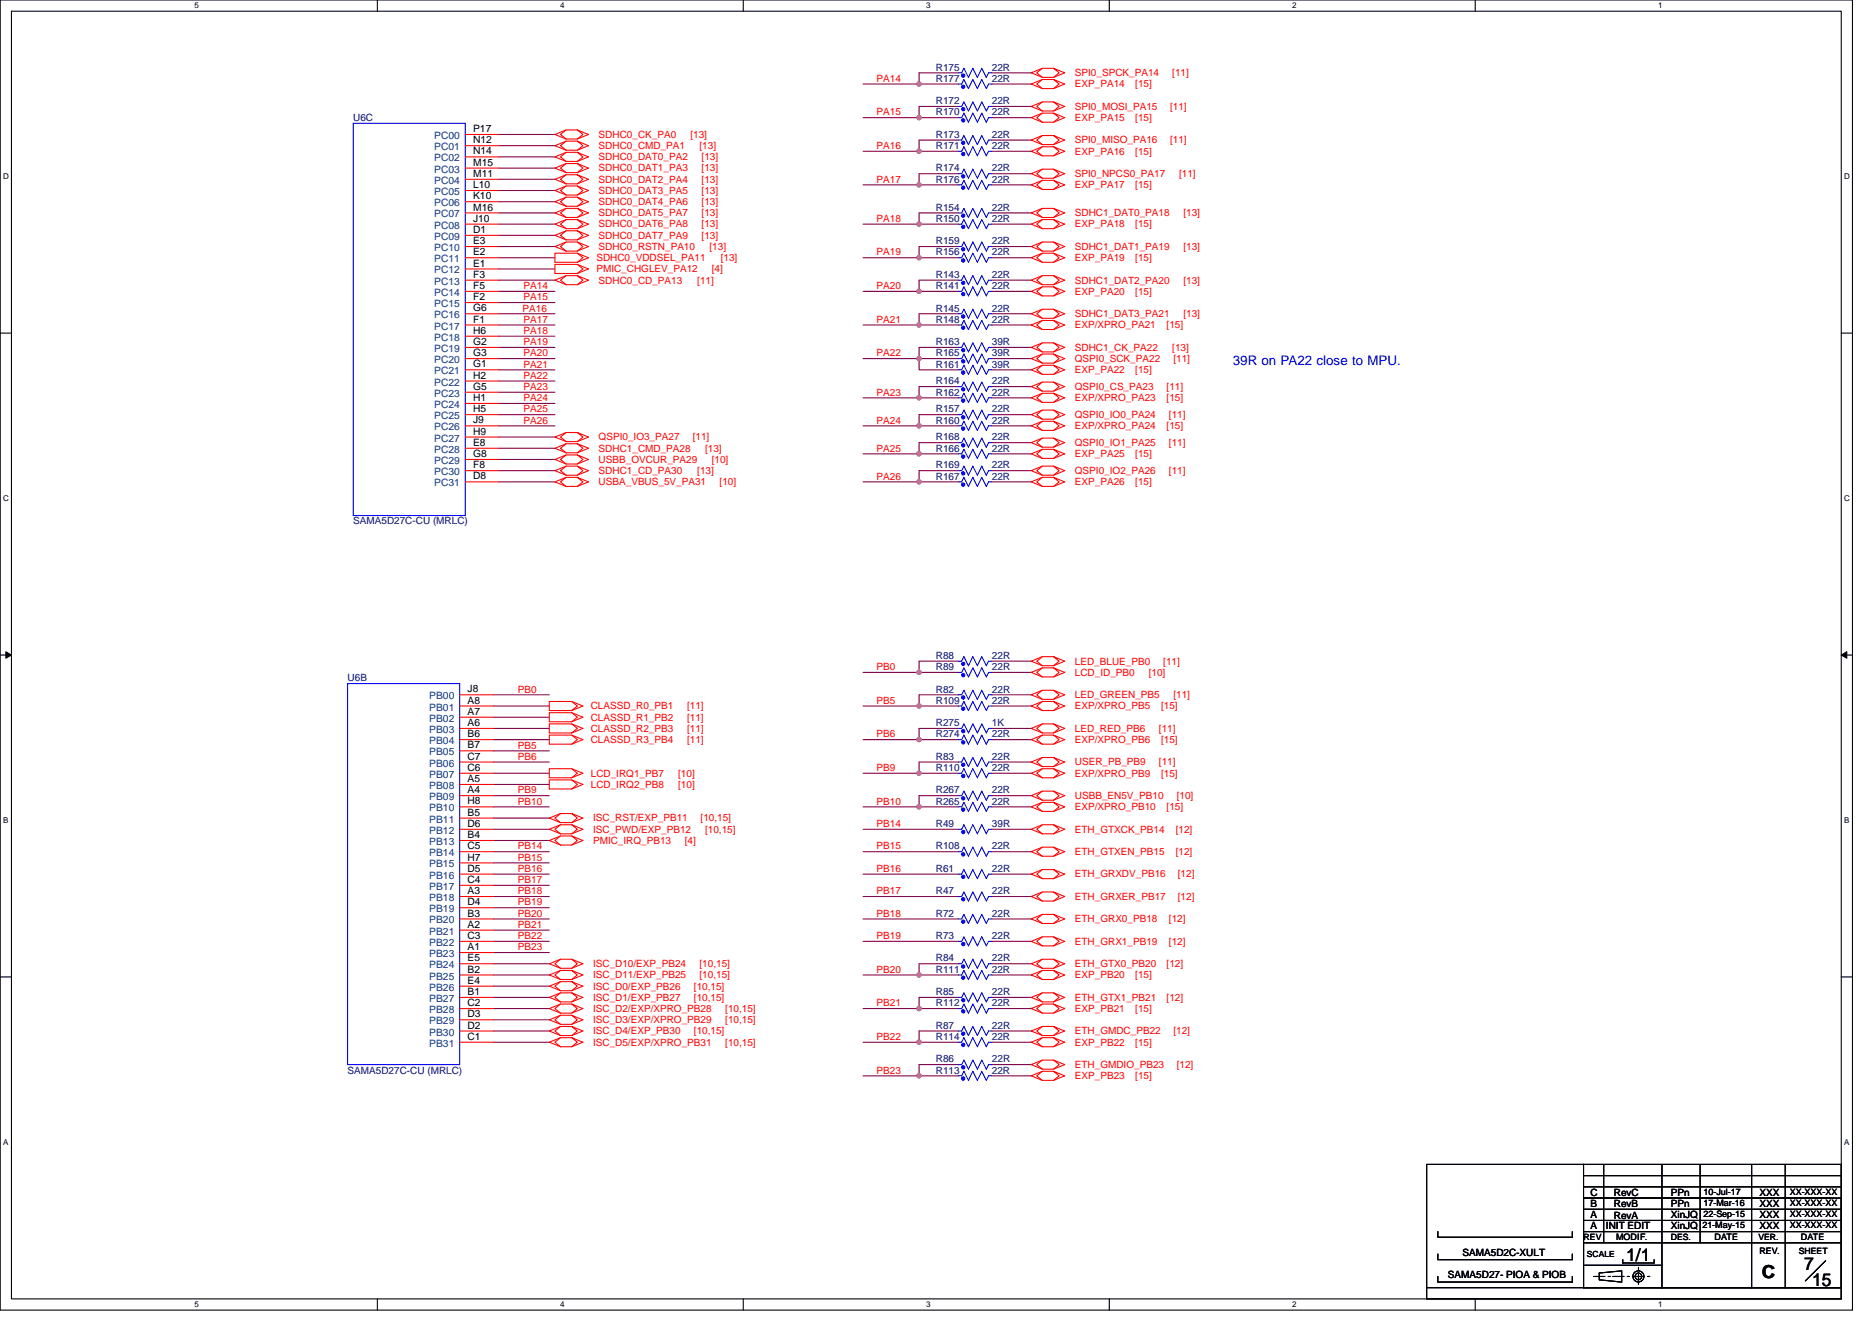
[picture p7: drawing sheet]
<svg xmlns="http://www.w3.org/2000/svg" width="297mm" height="210mm" viewBox="0 0 297 210" stroke-linecap="round" stroke-linejoin="round" font-family="sans-serif">
<defs><g id="words">
<g font-size="2.8">
<text x="258" y="200">1/1</text>
<text x="279.5" y="202.8">C</text>
<text x="286.3" y="201.5">7</text>
<text x="287.5" y="204">15</text>
</g>
<text font-size="2.1" fill="#00f" x="195.6" y="57.9">39R on PA22 close to MPU.</text>
<g font-size="1.6" fill="#000080">
<text x="148.5" y="11.2">R175</text>
<text x="157.4" y="11.2">22R</text>
<text x="148.5" y="13">R177</text>
<text x="148.5" y="16.5">R172</text>
<text x="157.4" y="13">22R</text>
<text x="157.4" y="16.5">22R</text>
<text x="56" y="19.2">U6C</text>
<text x="148.5" y="18.3">R170</text>
<text x="148.5" y="21.9">R173</text>
<text x="148.5" y="23.6">R171</text>
<text x="157.4" y="18.3">22R</text>
<text x="157.4" y="21.9">22R</text>
<text x="157.4" y="23.6">22R</text>
<text x="148.5" y="27.2">R174</text>
<text x="148.5" y="29">R176</text>
<text x="157.4" y="27.2">22R</text>
<text x="157.4" y="29">22R</text>
<text x="148.5" y="33.4">R154</text>
<text x="148.5" y="35.2">R150</text>
<text x="157.4" y="33.4">22R</text>
<text x="157.4" y="35.2">22R</text>
<text x="148.5" y="38.8">R159</text>
<text x="148.5" y="40.5">R156</text>
<text x="157.4" y="38.8">22R</text>
<text x="157.4" y="40.5">22R</text>
<text x="148.5" y="45.9">R141</text>
<text x="148.5" y="44.1">R143</text>
<text x="157.4" y="45.9">22R</text>
<text x="157.4" y="44.1">22R</text>
<text x="148.5" y="51.2">R148</text>
<text x="148.5" y="49.4">R145</text>
<text x="157.4" y="51.2">22R</text>
<text x="157.4" y="49.4">22R</text>
<text x="148.5" y="56.5">R165</text>
<text x="148.5" y="58.3">R161</text>
<text x="148.5" y="54.8">R163</text>
<text x="157.4" y="56.5">39R</text>
<text x="157.4" y="58.3">39R</text>
<text x="157.4" y="54.8">39R</text>
<text x="148.5" y="65.4">R157</text>
<text x="148.5" y="61">R164</text>
<text x="148.5" y="62.8">R162</text>
<text x="157.4" y="65.4">22R</text>
<text x="157.4" y="61">22R</text>
<text x="157.4" y="62.8">22R</text>
<text x="148.5" y="69.9">R168</text>
<text x="148.5" y="67.2">R160</text>
<text x="148.5" y="71.6">R166</text>
<text x="157.4" y="69.9">22R</text>
<text x="157.4" y="67.2">22R</text>
<text x="157.4" y="71.6">22R</text>
<text x="148.5" y="74.3">R169</text>
<text x="148.5" y="76.1">R167</text>
<text x="157.4" y="74.3">22R</text>
<text x="157.4" y="76.1">22R</text>
<text x="56" y="83.2">SAMA5D27C-CU (MRLC)</text>
<text x="148.5" y="104.5">R88</text>
<text x="148.5" y="106.3">R89</text>
<text x="157.4" y="104.5">22R</text>
<text x="157.4" y="106.3">22R</text>
<text x="55.2" y="108.1">U6B</text>
<text x="148.5" y="109.9">R82</text>
<text x="148.5" y="111.7">R109</text>
<text x="157.4" y="111.7">22R</text>
<text x="157.4" y="109.9">22R</text>
<text x="148.5" y="117">R274</text>
<text x="148.5" y="115.2">R275</text>
<text x="157.4" y="117">22R</text>
<text x="157.4" y="115.2">1K</text>
<text x="148.5" y="120.5">R83</text>
<text x="148.5" y="125.9">R267</text>
<text x="148.5" y="122.3">R110</text>
<text x="157.4" y="125.9">22R</text>
<text x="157.4" y="122.3">22R</text>
<text x="157.4" y="120.5">22R</text>
<text x="148.5" y="127.7">R265</text>
<text x="148.5" y="131.2">R49</text>
<text x="157.4" y="127.7">22R</text>
<text x="157.4" y="131.2">39R</text>
<text x="148.5" y="134.8">R108</text>
<text x="157.4" y="134.8">22R</text>
<text x="148.5" y="141.9">R47</text>
<text x="148.5" y="138.3">R61</text>
<text x="157.4" y="141.9">22R</text>
<text x="157.4" y="138.3">22R</text>
<text x="148.5" y="149">R73</text>
<text x="148.5" y="145.4">R72</text>
<text x="157.4" y="149">22R</text>
<text x="157.4" y="145.4">22R</text>
<text x="148.5" y="152.5">R84</text>
<text x="148.5" y="154.3">R111</text>
<text x="157.4" y="154.3">22R</text>
<text x="157.4" y="152.5">22R</text>
<text x="148.5" y="157.9">R85</text>
<text x="148.5" y="159.7">R112</text>
<text x="157.4" y="159.7">22R</text>
<text x="157.4" y="157.9">22R</text>
<text x="148.5" y="163.2">R87</text>
<text x="148.5" y="165">R114</text>
<text x="157.4" y="165">22R</text>
<text x="157.4" y="163.2">22R</text>
<text x="55.2" y="170.3">SAMA5D27C-CU (MRLC)</text>
<text x="148.5" y="168.6">R86</text>
<text x="148.5" y="170.3">R113</text>
<text x="157.4" y="170.3">22R</text>
<text x="157.4" y="168.6">22R</text>
</g>
<g font-size="1.6" fill="#f00">
<text x="139.1" y="13">PA14</text>
<text x="170.6" y="17.4">SPI0_MOSI_PA15</text>
<text x="170.6" y="12.1">SPI0_SPCK_PA14</text>
<text x="170.6" y="13.9">EXP_PA14</text>
<text x="180.1" y="13.9">[15]</text>
<text x="185.7" y="17.4">[11]</text>
<text x="186" y="12.1">[11]</text>
<text x="95" y="21.9">SDHC0_CK_PA0</text>
<text x="95" y="23.6">SDHC0_CMD_PA1</text>
<text x="109.6" y="21.9">[13]</text>
<text x="111" y="23.6">[13]</text>
<text x="139.1" y="18.3">PA15</text>
<text x="139.1" y="23.6">PA16</text>
<text x="170.6" y="19.2">EXP_PA15</text>
<text x="170.6" y="22.8">SPI0_MISO_PA16</text>
<text x="180.1" y="19.2">[15]</text>
<text x="185.7" y="22.8">[11]</text>
<text x="95" y="25.4">SDHC0_DAT0_PA2</text>
<text x="95" y="27.2">SDHC0_DAT1_PA3</text>
<text x="95" y="29">SDHC0_DAT2_PA4</text>
<text x="111.3" y="25.4">[13]</text>
<text x="111.3" y="27.2">[13]</text>
<text x="111.3" y="29">[13]</text>
<text x="139.1" y="29">PA17</text>
<text x="170.6" y="24.5">EXP_PA16</text>
<text x="170.6" y="28.1">SPI0_NPCS0_PA17</text>
<text x="170.6" y="29.9">EXP_PA17</text>
<text x="180.1" y="24.5">[15]</text>
<text x="180.1" y="29.9">[15]</text>
<text x="187.1" y="28.1">[11]</text>
<text x="95" y="30.8">SDHC0_DAT3_PA5</text>
<text x="95" y="32.5">SDHC0_DAT4_PA6</text>
<text x="95" y="34.3">SDHC0_DAT5_PA7</text>
<text x="111.3" y="30.8">[13]</text>
<text x="111.3" y="32.5">[13]</text>
<text x="111.3" y="34.3">[13]</text>
<text x="139.1" y="35.2">PA18</text>
<text x="170.6" y="34.3">SDHC1_DAT0_PA18</text>
<text x="187.8" y="34.3">[13]</text>
<text x="94.6" y="41.4">SDHC0_VDDSEL_PA11</text>
<text x="95" y="36.1">SDHC0_DAT6_PA8</text>
<text x="95" y="37.9">SDHC0_DAT7_PA9</text>
<text x="95" y="39.6">SDHC0_RSTN_PA10</text>
<text x="111.3" y="36.1">[13]</text>
<text x="111.3" y="37.9">[13]</text>
<text x="112.6" y="39.6">[13]</text>
<text x="114.4" y="41.4">[13]</text>
<text x="139.1" y="40.5">PA19</text>
<text x="170.6" y="36.1">EXP_PA18</text>
<text x="170.6" y="39.6">SDHC1_DAT1_PA19</text>
<text x="170.6" y="41.4">EXP_PA19</text>
<text x="180.1" y="36.1">[15]</text>
<text x="180.1" y="41.4">[15]</text>
<text x="187.8" y="39.6">[13]</text>
<text x="83.1" y="45.9">PA14</text>
<text x="83.1" y="47.6">PA15</text>
<text x="94.6" y="43.2">PMIC_CHGLEV_PA12</text>
<text x="95" y="45">SDHC0_CD_PA13</text>
<text x="110.6" y="45">[11]</text>
<text x="112.9" y="43.2">[4]</text>
<text x="139.1" y="45.9">PA20</text>
<text x="170.6" y="45">SDHC1_DAT2_PA20</text>
<text x="170.6" y="46.8">EXP_PA20</text>
<text x="180.1" y="46.8">[15]</text>
<text x="187.8" y="45">[13]</text>
<text x="82.9" y="49.4">PA16</text>
<text x="83.1" y="51.2">PA17</text>
<text x="83.1" y="53">PA18</text>
<text x="139.1" y="51.2">PA21</text>
<text x="170.6" y="50.3">SDHC1_DAT3_PA21</text>
<text x="170.6" y="52.1">EXP/XPRO_PA21</text>
<text x="185.1" y="52.1">[15]</text>
<text x="187.8" y="50.3">[13]</text>
<text x="83.1" y="54.8">PA19</text>
<text x="83.1" y="56.5">PA20</text>
<text x="83.1" y="58.3">PA21</text>
<text x="139.1" y="56.5">PA22</text>
<text x="170.6" y="55.6">SDHC1_CK_PA22</text>
<text x="170.6" y="59.2">EXP_PA22</text>
<text x="170.6" y="57.4">QSPI0_SCK_PA22</text>
<text x="180.1" y="59.2">[15]</text>
<text x="186" y="55.6">[13]</text>
<text x="186.2" y="57.4">[11]</text>
<text x="83.1" y="60.1">PA22</text>
<text x="83.1" y="61.9">PA23</text>
<text x="83.1" y="63.6">PA24</text>
<text x="83.1" y="65.4">PA25</text>
<text x="139.1" y="62.8">PA23</text>
<text x="170.6" y="61.9">QSPI0_CS_PA23</text>
<text x="170.6" y="63.6">EXP/XPRO_PA23</text>
<text x="185.1" y="61.9">[11]</text>
<text x="185.1" y="63.6">[15]</text>
<text x="83.1" y="67.2">PA26</text>
<text x="95" y="69.9">QSPI0_IO3_PA27</text>
<text x="95" y="71.6">SDHC1_CMD_PA28</text>
<text x="109.9" y="69.9">[11]</text>
<text x="111.9" y="71.6">[13]</text>
<text x="139.1" y="67.2">PA24</text>
<text x="139.1" y="71.6">PA25</text>
<text x="170.6" y="66.3">QSPI0_IO0_PA24</text>
<text x="170.6" y="68.1">EXP/XPRO_PA24</text>
<text x="170.6" y="70.8">QSPI0_IO1_PA25</text>
<text x="185.1" y="68.1">[15]</text>
<text x="185.5" y="66.3">[11]</text>
<text x="185.5" y="70.8">[11]</text>
<text x="95" y="73.4">USBB_OVCUR_PA29</text>
<text x="95" y="77">USBA_VBUS_5V_PA31</text>
<text x="95" y="75.2">SDHC1_CD_PA30</text>
<text x="110.6" y="75.2">[13]</text>
<text x="112.9" y="73.4">[10]</text>
<text x="114.2" y="77">[10]</text>
<text x="139.1" y="76.1">PA26</text>
<text x="170.6" y="72.5">EXP_PA25</text>
<text x="170.6" y="75.2">QSPI0_IO2_PA26</text>
<text x="170.6" y="77">EXP_PA26</text>
<text x="180.1" y="72.5">[15]</text>
<text x="180.1" y="77">[15]</text>
<text x="185.5" y="75.2">[11]</text>
<text x="139.1" y="106.3">PB0</text>
<text x="170.6" y="105.4">LED_BLUE_PB0</text>
<text x="170.6" y="107.2">LCD_ID_PB0</text>
<text x="182.3" y="107.2">[10]</text>
<text x="184.6" y="105.4">[11]</text>
<text x="82.2" y="109.9">PB0</text>
<text x="93.7" y="112.5">CLASSD_R0_PB1</text>
<text x="109" y="112.5">[11]</text>
<text x="139.1" y="111.7">PB5</text>
<text x="170.6" y="110.8">LED_GREEN_PB5</text>
<text x="170.6" y="112.5">EXP/XPRO_PB5</text>
<text x="184.2" y="112.5">[15]</text>
<text x="186.2" y="110.8">[11]</text>
<text x="82.2" y="118.8">PB5</text>
<text x="93.7" y="114.3">CLASSD_R1_PB2</text>
<text x="93.7" y="116.1">CLASSD_R2_PB3</text>
<text x="93.7" y="117.9">CLASSD_R3_PB4</text>
<text x="109" y="114.3">[11]</text>
<text x="109" y="116.1">[11]</text>
<text x="109" y="117.9">[11]</text>
<text x="139.1" y="117">PB6</text>
<text x="170.6" y="116.1">LED_RED_PB6</text>
<text x="170.6" y="117.9">EXP/XPRO_PB6</text>
<text x="183.9" y="116.1">[11]</text>
<text x="184.2" y="117.9">[15]</text>
<text x="82.2" y="120.5">PB6</text>
<text x="82.2" y="125.9">PB9</text>
<text x="93.7" y="123.2">LCD_IRQ1_PB7</text>
<text x="93.7" y="125">LCD_IRQ2_PB8</text>
<text x="107.6" y="123.2">[10]</text>
<text x="107.6" y="125">[10]</text>
<text x="139.1" y="122.3">PB9</text>
<text x="170.6" y="121.4">USER_PB_PB9</text>
<text x="170.6" y="123.2">EXP/XPRO_PB9</text>
<text x="183.9" y="121.4">[11]</text>
<text x="184.2" y="123.2">[15]</text>
<text x="82.2" y="127.7">PB10</text>
<text x="94.1" y="130.3">ISC_RST/EXP_PB11</text>
<text x="111.2" y="130.3">[10,15]</text>
<text x="139.1" y="127.7">PB10</text>
<text x="139.1" y="131.2">PB14</text>
<text x="170.6" y="126.8">USBB_EN5V_PB10</text>
<text x="170.6" y="128.5">EXP/XPRO_PB10</text>
<text x="185.1" y="128.5">[15]</text>
<text x="186.7" y="126.8">[10]</text>
<text x="82.2" y="134.8">PB14</text>
<text x="82.2" y="136.5">PB15</text>
<text x="94.1" y="133.9">PMIC_IRQ_PB13</text>
<text x="94.1" y="132.1">ISC_PWD/EXP_PB12</text>
<text x="108.7" y="133.9">[4]</text>
<text x="111.9" y="132.1">[10,15]</text>
<text x="139.1" y="134.8">PB15</text>
<text x="170.6" y="132.1">ETH_GTXCK_PB14</text>
<text x="170.6" y="135.7">ETH_GTXEN_PB15</text>
<text x="186.6" y="132.1">[12]</text>
<text x="186.6" y="135.7">[12]</text>
<text x="82.2" y="138.3">PB16</text>
<text x="82.2" y="140.1">PB17</text>
<text x="82.2" y="141.9">PB18</text>
<text x="82.2" y="143.7">PB19</text>
<text x="139.1" y="138.3">PB16</text>
<text x="139.1" y="141.9">PB17</text>
<text x="170.6" y="139.2">ETH_GRXDV_PB16</text>
<text x="170.6" y="142.8">ETH_GRXER_PB17</text>
<text x="186.9" y="139.2">[12]</text>
<text x="186.9" y="142.8">[12]</text>
<text x="82.2" y="145.4">PB20</text>
<text x="82.2" y="147.2">PB21</text>
<text x="82.2" y="149">PB22</text>
<text x="139.1" y="145.4">PB18</text>
<text x="139.1" y="149">PB19</text>
<text x="170.6" y="146.3">ETH_GRX0_PB18</text>
<text x="170.6" y="149.9">ETH_GRX1_PB19</text>
<text x="185.5" y="146.3">[12]</text>
<text x="185.5" y="149.9">[12]</text>
<text x="82.2" y="150.8">PB23</text>
<text x="94.1" y="153.4">ISC_D10/EXP_PB24</text>
<text x="94.1" y="155.2">ISC_D11/EXP_PB25</text>
<text x="111" y="153.4">[10,15]</text>
<text x="111" y="155.2">[10,15]</text>
<text x="139.1" y="154.3">PB20</text>
<text x="170.6" y="153.4">ETH_GTX0_PB20</text>
<text x="170.6" y="155.2">EXP_PB20</text>
<text x="180.1" y="155.2">[15]</text>
<text x="185.1" y="153.4">[12]</text>
<text x="94.1" y="157">ISC_D0/EXP_PB26</text>
<text x="94.1" y="158.8">ISC_D1/EXP_PB27</text>
<text x="94.1" y="160.5">ISC_D2/EXP/XPRO_PB28</text>
<text x="110.1" y="157">[10,15]</text>
<text x="110.1" y="158.8">[10,15]</text>
<text x="115.1" y="160.5">[10,15]</text>
<text x="139.1" y="159.7">PB21</text>
<text x="170.6" y="158.8">ETH_GTX1_PB21</text>
<text x="170.6" y="160.5">EXP_PB21</text>
<text x="180.1" y="160.5">[15]</text>
<text x="185.1" y="158.8">[12]</text>
<text x="94.1" y="162.3">ISC_D3/EXP/XPRO_PB29</text>
<text x="94.1" y="164.1">ISC_D4/EXP_PB30</text>
<text x="94.1" y="165.9">ISC_D5/EXP/XPRO_PB31</text>
<text x="110.1" y="164.1">[10,15]</text>
<text x="115.1" y="162.3">[10,15]</text>
<text x="115.1" y="165.9">[10,15]</text>
<text x="139.1" y="165">PB22</text>
<text x="170.6" y="164.1">ETH_GMDC_PB22</text>
<text x="170.6" y="165.9">EXP_PB22</text>
<text x="180.1" y="165.9">[15]</text>
<text x="186.2" y="164.1">[12]</text>
<text x="139.1" y="170.3">PB23</text>
<text x="170.6" y="169.4">ETH_GMDIO_PB23</text>
<text x="170.6" y="171.2">EXP_PB23</text>
<text x="180.1" y="171.2">[15]</text>
<text x="186.7" y="169.4">[12]</text>
</g>
<g font-size="1.6" fill="#004080">
<text x="68.9" y="22.1">PC00</text>
<text x="68.9" y="23.8">PC01</text>
<text x="68.9" y="25.6">PC02</text>
<text x="68.9" y="27.4">PC03</text>
<text x="68.9" y="29.2">PC04</text>
<text x="68.9" y="30.9">PC05</text>
<text x="68.9" y="32.7">PC06</text>
<text x="68.9" y="34.5">PC07</text>
<text x="68.9" y="36.3">PC08</text>
<text x="68.9" y="38.1">PC09</text>
<text x="68.9" y="39.8">PC10</text>
<text x="68.9" y="41.6">PC11</text>
<text x="68.9" y="43.4">PC12</text>
<text x="68.9" y="45.2">PC13</text>
<text x="68.9" y="46.9">PC14</text>
<text x="68.9" y="48.7">PC15</text>
<text x="68.9" y="50.5">PC16</text>
<text x="68.9" y="52.3">PC17</text>
<text x="68.9" y="54.1">PC18</text>
<text x="68.9" y="55.8">PC19</text>
<text x="68.9" y="57.6">PC20</text>
<text x="68.9" y="59.4">PC21</text>
<text x="68.9" y="61.2">PC22</text>
<text x="68.9" y="62.9">PC23</text>
<text x="68.9" y="64.7">PC24</text>
<text x="68.9" y="66.5">PC25</text>
<text x="68.9" y="68.3">PC26</text>
<text x="68.9" y="70.1">PC27</text>
<text x="68.9" y="71.8">PC28</text>
<text x="68.9" y="73.6">PC29</text>
<text x="68.9" y="75.4">PC30</text>
<text x="68.9" y="77.2">PC31</text>
<text x="68.1" y="112.7">PB01</text>
<text x="68.1" y="111">PB00</text>
<text x="68.1" y="114.5">PB02</text>
<text x="68.1" y="116.3">PB03</text>
<text x="68.1" y="118.1">PB04</text>
<text x="68.1" y="119.8">PB05</text>
<text x="68.1" y="121.6">PB06</text>
<text x="68.1" y="123.4">PB07</text>
<text x="68.1" y="125.2">PB08</text>
<text x="68.1" y="127">PB09</text>
<text x="68.1" y="128.7">PB10</text>
<text x="68.1" y="130.5">PB11</text>
<text x="68.1" y="132.3">PB12</text>
<text x="68.1" y="134.1">PB13</text>
<text x="68.1" y="135.8">PB14</text>
<text x="68.1" y="137.6">PB15</text>
<text x="68.1" y="139.4">PB16</text>
<text x="68.1" y="141.2">PB17</text>
<text x="68.1" y="143">PB18</text>
<text x="68.1" y="144.7">PB19</text>
<text x="68.1" y="146.5">PB20</text>
<text x="68.1" y="148.3">PB21</text>
<text x="68.1" y="150.1">PB22</text>
<text x="68.1" y="151.8">PB23</text>
<text x="68.1" y="153.6">PB24</text>
<text x="68.1" y="155.4">PB25</text>
<text x="68.1" y="157.2">PB26</text>
<text x="68.1" y="159">PB27</text>
<text x="68.1" y="160.7">PB28</text>
<text x="68.1" y="162.5">PB29</text>
<text x="68.1" y="164.3">PB30</text>
<text x="68.1" y="166.1">PB31</text>
</g>
<g font-size="1.6">
<text x="75.1" y="21">P17</text>
<text x="75.1" y="22.7">N12</text>
<text x="75.1" y="24.5">N14</text>
<text x="75.1" y="26.3">M15</text>
<text x="75.1" y="28.1">M11</text>
<text x="75.1" y="29.8">L10</text>
<text x="75.1" y="31.6">K10</text>
<text x="75.1" y="33.4">M16</text>
<text x="75.1" y="35.2">J10</text>
<text x="75.1" y="37">D1</text>
<text x="75.1" y="38.7">E3</text>
<text x="75.1" y="40.5">E2</text>
<text x="75.1" y="42.3">E1</text>
<text x="75.1" y="44.1">F3</text>
<text x="75.1" y="45.8">F5</text>
<text x="75.1" y="47.6">F2</text>
<text x="75.1" y="49.4">G6</text>
<text x="75.1" y="51.2">F1</text>
<text x="75.1" y="53">H6</text>
<text x="75.1" y="54.7">G2</text>
<text x="75.1" y="56.5">G3</text>
<text x="75.1" y="58.3">G1</text>
<text x="75.1" y="60.1">H2</text>
<text x="75.1" y="61.8">G5</text>
<text x="75.1" y="63.6">H1</text>
<text x="75.1" y="65.4">H5</text>
<text x="75.1" y="67.2">J9</text>
<text x="75.1" y="69">H9</text>
<text x="75.1" y="70.7">E8</text>
<text x="75.1" y="72.5">G8</text>
<text x="75.1" y="74.3">F8</text>
<text x="75.1" y="76.1">D8</text>
<text x="74.2" y="111.6">A8</text>
<text x="74.2" y="113.4">A7</text>
<text x="74.2" y="109.9">J8</text>
<text x="74.2" y="115.2">A6</text>
<text x="74.2" y="117">B6</text>
<text x="74.2" y="118.7">B7</text>
<text x="74.2" y="120.5">C7</text>
<text x="74.2" y="122.3">C6</text>
<text x="74.2" y="124.1">A5</text>
<text x="74.2" y="125.9">A4</text>
<text x="74.2" y="127.6">H8</text>
<text x="74.2" y="129.4">B5</text>
<text x="74.2" y="131.2">D6</text>
<text x="74.2" y="133">B4</text>
<text x="74.2" y="134.7">C5</text>
<text x="74.2" y="136.5">H7</text>
<text x="74.2" y="138.3">D5</text>
<text x="74.2" y="140.1">C4</text>
<text x="74.2" y="141.9">A3</text>
<text x="74.2" y="143.6">D4</text>
<text x="74.2" y="145.4">B3</text>
<text x="74.2" y="147.2">A2</text>
<text x="74.2" y="149">C3</text>
<text x="74.2" y="150.7">A1</text>
<text x="74.2" y="152.5">E5</text>
<text x="74.2" y="154.3">B2</text>
<text x="74.2" y="156.1">E4</text>
<text x="74.2" y="157.9">B1</text>
<text x="74.2" y="159.6">C2</text>
<text x="74.2" y="161.4">D3</text>
<text x="74.2" y="163.2">D2</text>
<text x="74.2" y="165">C1</text>
<text x="252.3" y="189.7">C</text>
<text x="252.3" y="191.5">B</text>
<text x="256.1" y="189.7">RevC</text>
<text x="256.1" y="191.5">RevB</text>
<text x="265.1" y="191.5">PPn</text>
<text x="265.1" y="189.7">PPn</text>
<text x="279.2" y="189.7">XXX</text>
<text x="279.2" y="191.5">XXX</text>
<text x="252.3" y="193.3">A</text>
<text x="252.3" y="195.1">A</text>
<text x="254.8" y="195.1">INIT EDIT</text>
<text x="256.1" y="193.4">RevA</text>
<text x="265.1" y="195.1">XinJQ</text>
<text x="265.1" y="193.3">XinJQ</text>
<text x="279.2" y="195.1">XXX</text>
<text x="279.2" y="193.3">XXX</text>
<text x="229.8" y="202.7">SAMA5D27- PIOA &amp; PIOB</text>
<text x="232.1" y="199.3">SAMA5D2C-XULT</text>
</g>
<g font-size="1.4">
<text x="270.3" y="189.6">10-Jul-17</text>
<text x="270.3" y="191.3">17-Mar-16</text>
<text x="284" y="191.3">XX-XXX-XX</text>
<text x="284" y="189.6">XX-XXX-XX</text>
<text x="251.3" y="196.7">REV</text>
<text x="256.4" y="196.7">MODIF.</text>
<text x="265.1" y="196.7">DES.</text>
<text x="270.1" y="194.9">21-May-15</text>
<text x="270.3" y="193.1">22-Sep-15</text>
<text x="272.1" y="196.7">DATE</text>
<text x="279" y="196.7">VER.</text>
<text x="284" y="194.9">XX-XXX-XX</text>
<text x="284" y="193.1">XX-XXX-XX</text>
<text x="285.8" y="196.7">DATE</text>
<text x="279.2" y="199">REV.</text>
<text x="285.4" y="199">SHEET</text>
</g>
<g font-size="1.3">
<text x="30.8" y="1.3">5</text>
<text x="88.9" y="1.3">4</text>
<text x="147" y="1.3">3</text>
<text x="205" y="1.3">2</text>
<text x="263.1" y="1.3">1</text>
<text x=".5" y="28.4">D</text>
<text x="292.6" y="28.4">D</text>
<text x=".5" y="79.5">C</text>
<text x="292.6" y="79.5">C</text>
<text x=".5" y="130.6">B</text>
<text x="292.6" y="130.6">B</text>
<text x=".5" y="181.7">A</text>
<text x="292.6" y="181.7">A</text>
<text x="251.8" y="199.5">SCALE</text>
<text x="30.8" y="207.4">5</text>
<text x="88.9" y="207.4">4</text>
<text x="147" y="207.4">3</text>
<text x="205" y="207.4">2</text>
<text x="263.1" y="207.4">1</text>
</g>
</g></defs>
<path d="M0 0h293.9v207.9h-293.9zM1.8 1.8h290.4v204.3h-290.4z" fill="none" stroke="#000" stroke-width=".17"/>
<g fill="#fff">
<path d="M30.8 .2h.7v1.4h-.7z"/>
<path d="M30.8 206.3h.7v1.4h-.7z"/>
</g>
<path d="M59.9 0v1.8M59.9 206.1v1.8" fill="none" stroke="#000" stroke-width=".17"/>
<g fill="#fff">
<path d="M88.9 .2h.7v1.4h-.7z"/>
<path d="M88.9 206.3h.7v1.4h-.7z"/>
</g>
<path d="M117.9 0v1.8M117.9 206.1v1.8" fill="none" stroke="#000" stroke-width=".17"/>
<g fill="#fff">
<path d="M147 .2h.7v1.4h-.7z"/>
<path d="M147 206.3h.7v1.4h-.7z"/>
</g>
<path d="M176 0v1.8M176 206.1v1.8" fill="none" stroke="#000" stroke-width=".17"/>
<g fill="#fff">
<path d="M205 .2h.7v1.4h-.7z"/>
<path d="M205 206.3h.7v1.4h-.7z"/>
</g>
<path d="M234.1 0v1.8M234.1 206.1v1.8" fill="none" stroke="#000" stroke-width=".17"/>
<g fill="#fff">
<path d="M263.1 .2h.7v1.4h-.7z"/>
<path d="M263.1 206.3h.7v1.4h-.7z"/>
<path d="M.5 27.3h.9v1.4h-.9z"/>
<path d="M292.6 27.3h.9v1.4h-.9z"/>
<path d="M.5 78.4h.9v1.4h-.9z"/>
<path d="M292.6 78.4h.9v1.4h-.9z"/>
</g>
<path d="M0 52.9h1.8M292.2 52.9h1.7" fill="none" stroke="#000" stroke-width=".17"/>
<g fill="#fff">
<path d="M.5 129.5h.8v1.4h-.8z"/>
<path d="M292.6 129.5h.9v1.4h-.9z"/>
</g>
<path d="M0 103.9h1.8M292.2 103.9h1.7" fill="none" stroke="#000" stroke-width=".17"/>
<path d="M.9 103.4l.9 .5-.9 .5zM292.2 103.9l.8-.5v1z" fill="#000" stroke="#000" stroke-width=".16"/>
<g fill="#fff">
<path d="M.5 180.5h.8v1.4h-.8z"/>
<path d="M292.6 180.5h.9v1.4h-.9z"/>
</g>
<g fill="none" stroke="#000" stroke-width=".17">
<path d="M0 155h1.8M292.2 155h1.7M228.2 199v.9h21.3v-.9M228.2 195.4v.9h21.3v-.9M251.3 186.5h40.9M251.3 193.6h40.7M251.3 191.9h40.7M251.3 190.1h39.1M251.3 188.3h40.9M251.3 197.2h40.9M251.3 195.4h40.9M251.3 184.7h-24.9v19.6"/>
<path d="M251.3 184.7h40.9v19.6h-40.9zM251.3 190.1h40.9v14.2h-40.9zM254.5 184.7v12.5M257.5 199.9v.5h5v-.5M263.7 184.7v19.6M269.8 184.7v12.5M277.9 184.7v19.6M283.3 184.7v19.6M226.4 204.3h65.8v1.8h-65.8zM228.2 202.5v.9h21.3v-.9M251.3 200.7h12.4M252.9 202.5h1.8"/>
<path d="M253.8 202l3.5-.4v1.8l-3.5-.3zM255.2 202.5h.3M255.9 202.5h1.8M258.2 202.5h.4M259.1 202.5h1.8M260 201.1v.3M260 202v1.8M261.4 202.5h.4M289.7 200l-3.2 3.2"/>
<circle cx="260" cy="202.5" r=".53"/>
<circle cx="260" cy="202.5" r=".88"/>
</g>
<g fill="none" stroke="#800040" stroke-width=".17">
<path d="M136.9 18.7h8.9M136.9 13.3h8.9M145.8 18.7h6.3M145.8 13.3h6.3M152.1 16.9h-6.3v1.8M152.1 11.6h-6.3v1.7M157.4 18.7h6.2M157.4 16.9h6.2M157.4 13.3h6.2M157.4 11.6h6.2M79.2 21.3h8.9M79.2 23.1h8.9"/>
<path d="M79.2 24.9h8.9M79.2 28.4h8.9M79.2 26.7h8.9M79.2 32h8.9M79.2 35.6h8.9M79.2 33.8h8.9M79.2 30.2h8.9M79.2 37.3h8.9M79.2 39.1h8.9M136.9 35.6h8.9M136.9 24h8.9M136.9 29.3h8.9"/>
<path d="M145.8 35.6h6.3M145.8 24h6.3M145.8 29.3h6.3M152.1 33.8h-6.3v1.8M152.1 39.1h-6.3v1.8M152.1 22.2h-6.3v1.8M152.1 27.6h-6.3v1.7M157.4 35.6h6.2M157.4 33.8h6.2M157.4 39.1h6.2M157.4 24h6.2M157.4 22.2h6.2"/>
<path d="M157.4 29.3h6.2M157.4 27.6h6.2M79.2 53.3h8.9M79.2 40.9h8.9M79.2 42.7h8.9M79.2 44.4h8.9M79.2 46.2h8.9M79.2 48h8.9M79.2 51.6h8.9M79.2 49.8h8.9M79.2 55.1h8.9M79.2 56.9h8.9"/>
<path d="M79.2 58.7h8.9M136.9 56.9h8.9v1.8h6.3M136.9 40.9h8.9M136.9 46.2h8.9M136.9 51.6h8.9M145.8 40.9h6.3M145.8 46.2h6.3M145.8 51.6h6.3M152.1 44.4h-6.3v1.8M152.1 49.8h-6.3v1.8M152.1 55.1h-6.3v1.8h6.3M157.4 40.9h6.2"/>
<path d="M157.4 46.2h6.2M157.4 44.4h6.2M157.4 51.6h6.2M157.4 49.8h6.2M157.4 58.7h6.2M157.4 56.9h6.2M157.4 55.1h6.2M79.2 60.5h8.9M79.2 62.2h8.9M79.2 64h8.9M79.2 65.8h8.9M79.2 67.6h8.9"/>
<path d="M79.2 69.3h8.9M79.2 71.1h8.9M79.2 72.9h8.9M79.2 74.7h8.9M79.2 76.5h8.9M136.9 63.1h8.9M136.9 67.6h8.9M136.9 72h8.9M136.9 76.5h8.9M145.8 63.1h6.3M145.8 67.6h6.3M145.8 72h6.3"/>
<path d="M145.8 76.5h6.3M152.1 61.3h-6.3v1.8M152.1 65.8h-6.3v1.8M152.1 70.2h-6.3v1.8M152.1 74.7h-6.3v1.8M157.4 63.1h6.2M157.4 61.3h6.2M157.4 67.6h6.2M157.4 65.8h6.2M157.4 72h6.2M157.4 70.2h6.2M157.4 76.5h6.2"/>
<path d="M157.4 74.7h6.2M78.3 112h8.9M78.3 113.8h8.9M78.3 115.6h8.9M78.3 117.3h8.9M78.3 110.2h8.9M78.3 119.1h8.9M136.9 106.7h15.2M136.9 112h8.9M136.9 117.3h8.9M145.8 117.3h6.3M145.8 112h6.3"/>
<path d="M152.1 115.6h-6.3v1.7M152.1 104.9h-6.3v1.8M152.1 110.2h-6.3v1.8M157.4 117.3h6.2M157.4 115.6h6.2M157.4 106.7h6.2M157.4 104.9h6.2M157.4 112h6.2M157.4 110.2h6.2M78.3 122.7h8.9M78.3 124.5h8.9M78.3 129.8h8.9"/>
<path d="M78.3 131.6h8.9M78.3 133.4h8.9M78.3 120.9h8.9M78.3 126.2h8.9M78.3 128h8.9M78.3 135.1h8.9M78.3 136.9h8.9M78.3 138.7h8.9M136.9 131.6h15.2M136.9 135.1h15.2M136.9 138.7h15.2M136.9 122.7h8.9"/>
<path d="M136.9 128h8.9M145.8 122.7h6.3M145.8 128h6.3M152.1 120.9h-6.3v1.8M152.1 126.2h-6.3v1.8M157.4 122.7h6.2M157.4 120.9h6.2M157.4 128h6.2M157.4 126.2h6.2M157.4 131.6h6.2M157.4 135.1h6.2M157.4 138.7h6.2"/>
<path d="M78.3 140.5h8.9M78.3 142.2h8.9M78.3 144h8.9M78.3 145.8h8.9M78.3 147.6h8.9M78.3 149.4h8.9M78.3 151.1h8.9M78.3 152.9h8.9M78.3 154.7h8.9M78.3 156.5h8.9M78.3 158.2h8.9M136.9 142.2h15.2"/>
<path d="M136.9 145.8h15.2M136.9 149.4h15.2M136.9 154.7h8.9M145.8 154.7h6.3M152.1 152.9h-6.3v1.8M152.1 158.2h-6.3v1.8M157.4 142.2h6.2M157.4 145.8h6.2M157.4 149.4h6.2M157.4 154.7h6.2M157.4 152.9h6.2M157.4 158.2h6.2"/>
<path d="M78.3 160h8.9M78.3 161.8h8.9M78.3 163.6h8.9M78.3 165.4h8.9M136.9 160h8.9M136.9 165.4h8.9M136.9 170.7h8.9M145.8 160h6.3M145.8 165.4h6.3M145.8 170.7h6.3M152.1 163.6h-6.3v1.8M152.1 168.9h-6.3v1.8"/>
<path d="M157.4 160h6.2M157.4 165.4h6.2M157.4 163.6h6.2M157.4 170.7h6.2M157.4 168.9h6.2"/>
</g>
<g fill="#f0f" stroke="#f0f" stroke-width=".17">
<circle cx="145.8" cy="35.5" r=".35"/>
<circle cx="145.8" cy="40.9" r=".35"/>
<circle cx="145.8" cy="46.2" r=".35"/>
<circle cx="145.8" cy="51.5" r=".35"/>
<circle cx="145.8" cy="56.9" r=".35"/>
<circle cx="145.8" cy="63.1" r=".35"/>
<circle cx="145.8" cy="67.6" r=".35"/>
<circle cx="145.8" cy="72" r=".35"/>
<circle cx="145.8" cy="76.4" r=".35"/>
<circle cx="145.8" cy="112" r=".35"/>
<circle cx="145.8" cy="117.3" r=".35"/>
<circle cx="145.8" cy="122.7" r=".35"/>
<circle cx="145.8" cy="128" r=".35"/>
<circle cx="145.8" cy="154.7" r=".35"/>
<circle cx="145.8" cy="160" r=".35"/>
<circle cx="145.8" cy="165.3" r=".35"/>
<circle cx="145.8" cy="170.7" r=".35"/>
<circle cx="145.8" cy="106.7" r=".35"/>
<circle cx="145.8" cy="18.7" r=".35"/>
<circle cx="145.8" cy="24" r=".35"/>
<circle cx="145.8" cy="29.3" r=".35"/>
<circle cx="145.8" cy="13.3" r=".35"/>
</g>
<g fill="none" stroke="#f00" stroke-width=".17">
<path d="M152.1 13.3h.1M152.1 18.7h.1M152.1 11.6h.1M152.1 16.9h.1M157.4 13.3h.1M157.4 18.7h.1M157.4 11.6h.1M157.4 16.9h.1M165.4 14.1h1.8l1.7-.8-1.7-.7 .9 .7-.9 .8M165.4 16.2l-.9 .7 .9 .7M165.4 17.9l-.9 .8 .9 .7M165.4 10.8l-.9 .8 .9 .7"/>
<path d="M165.4 12.6l-.9 .7 .9 .8M167.2 16.2h-1.8l-1.8 .7 1.8 .7M167.2 17.9h-1.8l-1.8 .8 1.8 .7M167.2 10.8h-1.8l-1.8 .8 1.8 .7M167.2 12.6h-1.8l-1.8 .7 1.8 .8M167.2 17.6l.9-.7-.9-.7 1.7 .7-1.7 .7h-1.8M167.2 19.4l.9-.7-.9-.8 1.7 .8-1.7 .7h-1.8M167.2 12.3l.9-.7-.9-.8 1.7 .8-1.7 .7h-1.8M73.8 21.3h5.4M73.8 23.1h5.4M73.8 24.9h5.4M73.8 26.7h5.4"/>
<path d="M73.8 28.4h5.4M73.8 30.2h5.4M73.8 32h5.4M73.8 33.8h5.4M73.8 35.6h5.4M73.8 37.3h5.4M73.8 39.1h5.4M89.8 22.1h1.8l1.8-.8-1.8-.7 .9 .7-.9 .8M89.8 20.6l-.9 .7 .9 .8M89.8 22.4l-.9 .7 .9 .7M89.8 24.2l-.9 .7 .9 .7M89.8 26l-.9 .7 .9 .7"/>
<path d="M89.8 27.7l-.9 .7 .9 .8M89.8 29.5l-.9 .7 .9 .7M89.8 31.3l-.9 .7 .9 .7M89.8 33.1l-.9 .7 .9 .7M89.8 34.8l-.9 .8 .9 .7M89.8 36.6l-.9 .7 .9 .8M89.8 38.4l-.9 .7 .9 .7M91.6 20.6h-1.8l-1.7 .7 1.7 .8M91.6 22.4h-1.8l-1.7 .7 1.7 .7M91.6 24.2h-1.8l-1.7 .7 1.7 .7M91.6 26h-1.8l-1.7 .7 1.7 .7M91.6 27.7h-1.8l-1.7 .7 1.7 .8"/>
<path d="M91.6 29.5h-1.8l-1.7 .7 1.7 .7M91.6 31.3h-1.8l-1.7 .7 1.7 .7M91.6 33.1h-1.8l-1.7 .7 1.7 .7M91.6 34.8h-1.8l-1.7 .8 1.7 .7M91.6 36.6h-1.8l-1.7 .7 1.7 .8M91.6 38.4h-1.8l-1.7 .7 1.7 .7M91.6 23.8l.9-.7-.9-.7 1.8 .7-1.8 .7h-1.8M91.6 25.6l.9-.7-.9-.7 1.8 .7-1.8 .7h-1.8M91.6 27.4l.9-.7-.9-.7 1.8 .7-1.8 .7h-1.8M91.6 29.2l.9-.8-.9-.7 1.8 .7-1.8 .8h-1.8M91.6 30.9l.9-.7-.9-.7 1.8 .7-1.8 .7h-1.8M91.6 32.7l.9-.7-.9-.7 1.8 .7-1.8 .7h-1.8"/>
<path d="M91.6 34.5l.9-.7-.9-.7 1.8 .7-1.8 .7h-1.8M91.6 36.3l.9-.7-.9-.8 1.8 .8-1.8 .7h-1.8M91.6 38.1l.9-.8-.9-.7 1.8 .7-1.8 .8h-1.8M91.6 39.8l.9-.7-.9-.7 1.8 .7-1.8 .7h-1.8M152.1 22.2h.1M152.1 27.6h.1M152.1 39.1h.1M152.1 33.8h.1M152.1 24h.1M152.1 29.3h.1M152.1 35.6h.1M157.4 22.2h.1"/>
<path d="M157.4 27.6h.1M157.4 39.1h.1M157.4 33.8h.1M157.4 24h.1M157.4 29.3h.1M157.4 35.6h.1M165.4 33.1l-.9 .7 .9 .7M165.4 34.8l-.9 .8 .9 .7M165.4 38.4l-.9 .7 .9 .7M165.4 21.5l-.9 .7 .9 .7M165.4 23.3l-.9 .7 .9 .7M165.4 26.8l-.9 .8 .9 .7"/>
<path d="M165.4 28.6l-.9 .7 .9 .8M167.2 33.1h-1.8l-1.8 .7 1.8 .7M167.2 34.8h-1.8l-1.8 .8 1.8 .7M167.2 38.4h-1.8l-1.8 .7 1.8 .7M167.2 21.5h-1.8l-1.8 .7 1.8 .7M167.2 23.3h-1.8l-1.8 .7 1.8 .7M167.2 26.8h-1.8l-1.8 .8 1.8 .7M167.2 28.6h-1.8l-1.8 .7 1.8 .8M167.2 34.5l.9-.7-.9-.7 1.7 .7-1.7 .7h-1.8M167.2 36.3l.9-.7-.9-.8 1.7 .8-1.7 .7h-1.8M167.2 39.8l.9-.7-.9-.7 1.7 .7-1.7 .7h-1.8M167.2 22.9l.9-.7-.9-.7 1.7 .7-1.7 .7h-1.8"/>
<path d="M167.2 24.7l.9-.7-.9-.7 1.7 .7-1.7 .7h-1.8M167.2 28.3l.9-.7-.9-.8 1.7 .8-1.7 .7h-1.8M167.2 30.1l.9-.8-.9-.7 1.7 .7-1.7 .8h-1.8M73.8 40.9h5.4M73.8 42.7h5.4M73.8 44.4h5.4M73.8 46.2h5.4M73.8 48h5.4M73.8 49.8h5.4M73.8 51.6h5.4M73.8 53.3h5.4M73.8 55.1h5.4"/>
<path d="M73.8 56.9h5.4M73.8 58.7h5.4M88.1 42h3.5l1.8 .7-1.8 .7h-3.5zM88.1 40.2h3.5l1.8 .7-1.8 .7h-3.5zM89.8 43.7l-.9 .7 .9 .8M91.6 42l.9 .7-.9 .7M91.6 40.2l.9 .7-.9 .7M91.6 43.7h-1.8l-1.7 .7 1.7 .8M91.6 45.2l.9-.8-.9-.7 1.8 .7-1.8 .8h-1.8M152.1 51.6h.1M152.1 46.2h.1M152.1 56.9h.1"/>
<path d="M152.1 49.8h.1M152.1 58.7h.1M152.1 55.1h.1M152.1 40.9h.1M152.1 44.4h.1M157.4 51.6h.1M157.4 46.2h.1M157.4 56.9h.1M157.4 49.8h.1M157.4 58.7h.1M157.4 55.1h.1M157.4 40.9h.1"/>
<path d="M157.4 44.4h.1M165.4 40.2l-.9 .7 .9 .7M165.4 43.7l-.9 .7 .9 .8M165.4 45.5l-.9 .7 .9 .7M165.4 49.1l-.9 .7 .9 .7M165.4 50.8l-.9 .8 .9 .7M165.4 54.4l-.9 .7 .9 .7M165.4 58l-.9 .7 .9 .7M165.4 56.2l-.9 .7 .9 .7M167.2 40.2h-1.8l-1.8 .7 1.8 .7M167.2 43.7h-1.8l-1.8 .7 1.8 .8M167.2 45.5h-1.8l-1.8 .7 1.8 .7"/>
<path d="M167.2 49.1h-1.8l-1.8 .7 1.8 .7M167.2 50.8h-1.8l-1.8 .8 1.8 .7M167.2 54.4h-1.8l-1.8 .7 1.8 .7M167.2 58h-1.8l-1.8 .7 1.8 .7M167.2 56.2h-1.8l-1.8 .7 1.8 .7M167.2 41.6l.9-.7-.9-.7 1.7 .7-1.7 .7h-1.8M167.2 45.2l.9-.8-.9-.7 1.7 .7-1.7 .8h-1.8M167.2 46.9l.9-.7-.9-.7 1.7 .7-1.7 .7h-1.8M167.2 50.5l.9-.7-.9-.7 1.7 .7-1.7 .7h-1.8M167.2 52.3l.9-.7-.9-.8 1.7 .8-1.7 .7h-1.8M167.2 55.8l.9-.7-.9-.7 1.7 .7-1.7 .7h-1.8M167.2 59.4l.9-.7-.9-.7 1.7 .7-1.7 .7h-1.8"/>
<path d="M167.2 57.6l.9-.7-.9-.7 1.7 .7-1.7 .7h-1.8M73.8 60.5h5.4M73.8 62.2h5.4M73.8 64h5.4M73.8 65.8h5.4M73.8 67.6h5.4M73.8 69.3h5.4M73.8 71.1h5.4M73.8 72.9h5.4M73.8 74.7h5.4M73.8 76.5h5.4M89.8 72.2l-.9 .7 .9 .7"/>
<path d="M89.8 75.7l-.9 .8 .9 .7M89.8 68.6l-.9 .7 .9 .8M89.8 70.4l-.9 .7 .9 .7M89.8 74l-.9 .7 .9 .7M91.6 72.2h-1.8l-1.7 .7 1.7 .7M91.6 75.7h-1.8l-1.7 .8 1.7 .7M91.6 68.6h-1.8l-1.7 .7 1.7 .8M91.6 70.4h-1.8l-1.7 .7 1.7 .7M91.6 74h-1.8l-1.7 .7 1.7 .7M91.6 73.6l.9-.7-.9-.7 1.8 .7-1.8 .7h-1.8M91.6 77.2l.9-.7-.9-.8 1.8 .8-1.8 .7h-1.8M91.6 70.1l.9-.8-.9-.7 1.8 .7-1.8 .8h-1.8"/>
<path d="M91.6 71.8l.9-.7-.9-.7 1.8 .7-1.8 .7h-1.8M91.6 75.4l.9-.7-.9-.7 1.8 .7-1.8 .7h-1.8M152.1 74.7h.1M152.1 65.8h.1M152.1 76.5h.1M152.1 61.3h.1M152.1 70.2h.1M152.1 67.6h.1M152.1 63.1h.1M152.1 72h.1M157.4 74.7h.1M157.4 65.8h.1"/>
<path d="M157.4 76.5h.1M157.4 61.3h.1M157.4 70.2h.1M157.4 67.6h.1M157.4 63.1h.1M157.4 72h.1M165.4 60.6l-.9 .7 .9 .8M165.4 62.4l-.9 .7 .9 .7M165.4 65.1l-.9 .7 .9 .7M165.4 66.8l-.9 .8 .9 .7M165.4 69.5l-.9 .7 .9 .8M165.4 71.3l-.9 .7 .9 .7"/>
<path d="M165.4 74l-.9 .7 .9 .7M165.4 75.7l-.9 .8 .9 .7M167.2 60.6h-1.8l-1.8 .7 1.8 .8M167.2 62.4h-1.8l-1.8 .7 1.8 .7M167.2 65.1h-1.8l-1.8 .7 1.8 .7M167.2 66.8h-1.8l-1.8 .8 1.8 .7M167.2 69.5h-1.8l-1.8 .7 1.8 .8M167.2 71.3h-1.8l-1.8 .7 1.8 .7M167.2 74h-1.8l-1.8 .7 1.8 .7M167.2 75.7h-1.8l-1.8 .8 1.8 .7M167.2 62.1l.9-.8-.9-.7 1.7 .7-1.7 .8h-1.8M167.2 63.8l.9-.7-.9-.7 1.7 .7-1.7 .7h-1.8"/>
<path d="M167.2 66.5l.9-.7-.9-.7 1.7 .7-1.7 .7h-1.8M167.2 68.3l.9-.7-.9-.8 1.7 .8-1.7 .7h-1.8M167.2 71l.9-.8-.9-.7 1.7 .7-1.7 .8h-1.8M167.2 72.7l.9-.7-.9-.7 1.7 .7-1.7 .7h-1.8M167.2 75.4l.9-.7-.9-.7 1.7 .7-1.7 .7h-1.8M167.2 77.2l.9-.7-.9-.8 1.7 .8-1.7 .7h-1.8M72.9 112h5.4M72.9 113.8h5.4M72.9 115.6h5.4M72.9 117.3h5.4M72.9 119.1h5.4M72.9 110.2h5.4"/>
<path d="M87.2 111.3h3.5l1.8 .7-1.8 .7h-3.5zM87.2 113.1h3.5l1.8 .7-1.8 .7h-3.5zM87.2 114.9h3.5l1.8 .7-1.8 .7h-3.5zM87.2 116.6h3.5l1.8 .7-1.8 .8h-3.5zM90.7 111.3l.9 .7-.9 .7M90.7 113.1l.9 .7-.9 .7M90.7 114.9l.9 .7-.9 .7M90.7 116.6l.9 .7-.9 .8M152.1 104.9h.1M152.1 106.7h.1M152.1 117.3h.1M152.1 115.6h.1"/>
<path d="M152.1 110.2h.1M152.1 112h.1M157.4 104.9h.1M157.4 106.7h.1M157.4 117.3h.1M157.4 115.6h.1M157.4 110.2h.1M157.4 112h.1M165.4 111h1.8l1.7-.8-1.7-.7 .9 .7-.9 .8M165.4 112.7h1.8l1.7-.7-1.7-.7 .9 .7-.9 .7M165.4 116.3h1.8l1.7-.7-1.7-.7 .9 .7-.9 .7M165.4 118.1h1.8l1.7-.8-1.7-.7 .9 .7-.9 .8"/>
<path d="M165.4 105.6h1.8l1.7-.7-1.7-.7 .9 .7-.9 .7M165.4 107.4h1.8l1.7-.7-1.7-.7 .9 .7-.9 .7M165.4 109.5l-.9 .7 .9 .8M165.4 111.3l-.9 .7 .9 .7M165.4 114.9l-.9 .7 .9 .7M165.4 116.6l-.9 .7 .9 .8M165.4 104.2l-.9 .7 .9 .7M165.4 106l-.9 .7 .9 .7M167.2 109.5h-1.8l-1.8 .7 1.8 .8M167.2 111.3h-1.8l-1.8 .7 1.8 .7M167.2 114.9h-1.8l-1.8 .7 1.8 .7M167.2 116.6h-1.8l-1.8 .7 1.8 .8"/>
<path d="M167.2 104.2h-1.8l-1.8 .7 1.8 .7M167.2 106h-1.8l-1.8 .7 1.8 .7M72.9 120.9h5.4M72.9 122.7h5.4M72.9 124.5h5.4M72.9 126.2h5.4M72.9 128h5.4M72.9 129.8h5.4M72.9 131.6h5.4M72.9 133.3h5.4M72.9 135.1h5.4M72.9 136.9h5.4"/>
<path d="M72.9 138.7h5.4M87.2 122h3.5l1.8 .7-1.8 .7h-3.5zM87.2 123.7h3.5l1.8 .8-1.8 .7h-3.5zM88.9 134.1h1.8l1.8-.7-1.8-.8 .9 .8-.9 .7M88.9 130.5h1.8l1.8-.7-1.8-.7 .9 .7-.9 .7M88.9 132.3h1.8l1.8-.7-1.8-.7 .9 .7-.9 .7M88.9 132.6l-.8 .8 .8 .7M88.9 129.1l-.8 .7 .8 .7M88.9 130.9l-.8 .7 .8 .7M90.7 122l.9 .7-.9 .7M90.7 123.7l.9 .8-.9 .7M90.7 132.6h-1.8l-1.7 .8 1.7 .7"/>
<path d="M90.7 129.1h-1.8l-1.7 .7 1.7 .7M90.7 130.9h-1.8l-1.7 .7 1.7 .7M152.1 120.9h.1M152.1 135.1h.1M152.1 126.2h.1M152.1 122.7h.1M152.1 138.7h.1M152.1 128h.1M152.1 131.6h.1M157.4 120.9h.1M157.4 135.1h.1M157.4 126.2h.1"/>
<path d="M157.4 122.7h.1M157.4 138.7h.1M157.4 128h.1M157.4 131.6h.1M165.4 121.6h1.8l1.7-.7-1.7-.7 .9 .7-.9 .7M165.4 123.4h1.8l1.7-.7-1.7-.7 .9 .7-.9 .7M165.4 127h1.8l1.7-.8-1.7-.7 .9 .7-.9 .8M165.4 128.7h1.8l1.7-.7-1.7-.7 .9 .7-.9 .7M165.4 132.3h1.8l1.7-.7-1.7-.7 .9 .7-.9 .7M165.4 135.8h1.8l1.7-.7-1.7-.7 .9 .7-.9 .7M165.4 139.4h1.8l1.7-.7-1.7-.7 .9 .7-.9 .7M165.4 120.2l-.9 .7 .9 .7"/>
<path d="M165.4 122l-.9 .7 .9 .7M165.4 125.5l-.9 .7 .9 .8M165.4 127.3l-.9 .7 .9 .7M165.4 130.9l-.9 .7 .9 .7M165.4 134.4l-.9 .7 .9 .7M165.4 138l-.9 .7 .9 .7M167.2 120.2h-1.8l-1.8 .7 1.8 .7M167.2 122h-1.8l-1.8 .7 1.8 .7M167.2 125.5h-1.8l-1.8 .7 1.8 .8M167.2 127.3h-1.8l-1.8 .7 1.8 .7M167.2 130.9h-1.8l-1.8 .7 1.8 .7M167.2 134.4h-1.8l-1.8 .7 1.8 .7"/>
<path d="M167.2 138h-1.8l-1.8 .7 1.8 .7M72.9 140.5h5.4M72.9 142.2h5.4M72.9 144h5.4M72.9 145.8h5.4M72.9 147.6h5.4M72.9 149.4h5.4M72.9 151.1h5.4M72.9 152.9h5.4M72.9 154.7h5.4M72.9 156.5h5.4M72.9 158.2h5.4"/>
<path d="M88.9 153.6h1.8l1.8-.7-1.8-.7 .9 .7-.9 .7M88.9 155.4h1.8l1.8-.7-1.8-.7 .9 .7-.9 .7M88.9 157.2h1.8l1.8-.7-1.8-.8 .9 .8-.9 .7M88.9 159h1.8l1.8-.8-1.8-.7 .9 .7-.9 .8M88.9 152.2l-.8 .7 .8 .7M88.9 154l-.8 .7 .8 .7M88.9 155.7l-.8 .8 .8 .7M88.9 157.5l-.8 .7 .8 .8M88.9 159.3l-.8 .7 .8 .7M90.7 152.2h-1.8l-1.7 .7 1.7 .7M90.7 154h-1.8l-1.7 .7 1.7 .7M90.7 155.7h-1.8l-1.7 .8 1.7 .7"/>
<path d="M90.7 157.5h-1.8l-1.7 .7 1.7 .8M90.7 159.3h-1.8l-1.7 .7 1.7 .7M152.1 152.9h.1M152.1 158.2h.1M152.1 154.7h.1M152.1 149.4h.1M152.1 145.8h.1M152.1 142.2h.1M157.4 152.9h.1M157.4 158.2h.1M157.4 154.7h.1M157.4 149.4h.1"/>
<path d="M157.4 145.8h.1M157.4 142.2h.1M165.4 143h1.8l1.7-.8-1.7-.7 .9 .7-.9 .8M165.4 146.5h1.8l1.7-.7-1.7-.7 .9 .7-.9 .7M165.4 150.1h1.8l1.7-.7-1.7-.8 .9 .8-.9 .7M165.4 153.6h1.8l1.7-.7-1.7-.7 .9 .7-.9 .7M165.4 155.4h1.8l1.7-.7-1.7-.7 .9 .7-.9 .7M165.4 159h1.8l1.7-.8-1.7-.7 .9 .7-.9 .8M165.4 141.5l-.9 .7 .9 .8M165.4 145.1l-.9 .7 .9 .7M165.4 148.6l-.9 .8 .9 .7M165.4 152.2l-.9 .7 .9 .7"/>
<path d="M165.4 154l-.9 .7 .9 .7M165.4 157.5l-.9 .7 .9 .8M165.4 159.3l-.9 .7 .9 .7M167.2 141.5h-1.8l-1.8 .7 1.8 .8M167.2 145.1h-1.8l-1.8 .7 1.8 .7M167.2 148.6h-1.8l-1.8 .8 1.8 .7M167.2 152.2h-1.8l-1.8 .7 1.8 .7M167.2 154h-1.8l-1.8 .7 1.8 .7M167.2 157.5h-1.8l-1.8 .7 1.8 .8M167.2 159.3h-1.8l-1.8 .7 1.8 .7M72.9 160h5.4M72.9 161.8h5.4"/>
<path d="M72.9 163.6h5.4M72.9 165.4h5.4M88.9 160.7h1.8l1.8-.7-1.8-.7 .9 .7-.9 .7M88.9 162.5h1.8l1.8-.7-1.8-.7 .9 .7-.9 .7M88.9 164.3h1.8l1.8-.7-1.8-.7 .9 .7-.9 .7M88.9 166.1h1.8l1.8-.7-1.8-.8 .9 .8-.9 .7M88.9 161.1l-.8 .7 .8 .7M88.9 162.9l-.8 .7 .8 .7M88.9 164.6l-.8 .8 .8 .7M90.7 161.1h-1.8l-1.7 .7 1.7 .7M90.7 162.9h-1.8l-1.7 .7 1.7 .7M90.7 164.6h-1.8l-1.7 .8 1.7 .7"/>
<path d="M152.1 163.6h.1M152.1 168.9h.1M152.1 165.4h.1M152.1 160h.1M152.1 170.7h.1M157.4 163.6h.1M157.4 168.9h.1M157.4 165.4h.1M157.4 160h.1M157.4 170.7h.1M165.4 160.7h1.8l1.7-.7-1.7-.7 .9 .7-.9 .7M165.4 164.3h1.8l1.7-.7-1.7-.7 .9 .7-.9 .7"/>
<path d="M165.4 166.1h1.8l1.7-.7-1.7-.8 .9 .8-.9 .7M165.4 169.6h1.8l1.7-.7-1.7-.7 .9 .7-.9 .7M165.4 171.4h1.8l1.7-.7-1.7-.7 .9 .7-.9 .7M165.4 162.9l-.9 .7 .9 .7M165.4 164.6l-.9 .8 .9 .7M165.4 168.2l-.9 .7 .9 .7M165.4 170l-.9 .7 .9 .7M167.2 162.9h-1.8l-1.8 .7 1.8 .7M167.2 164.6h-1.8l-1.8 .8 1.8 .7M167.2 168.2h-1.8l-1.8 .7 1.8 .7M167.2 170h-1.8l-1.8 .7 1.8 .7"/>
</g>
<g fill="none" stroke="#00f" stroke-width=".17">
<path d="M56 19.6h17.8v62.2h-17.8zM152.1 13.3h.5l.3-.7 .8 1.5 .7-1.5 .7 1.5 .7-1.5 .7 1.5 .4-.8h.5M152.1 18.7h.5l.3-.8 .8 1.5 .7-1.5 .7 1.5 .7-1.5 .7 1.5 .4-.7h.5M152.1 11.6h.5l.3-.8 .8 1.5 .7-1.5 .7 1.5 .7-1.5 .7 1.5 .4-.7h.5M152.1 16.9h.5l.3-.7 .8 1.4 .7-1.4 .7 1.4 .7-1.4 .7 1.4 .4-.7h.5M152.1 22.2h.5l.3-.7 .8 1.4 .7-1.4 .7 1.4 .7-1.4 .7 1.4 .4-.7h.5M152.1 27.6h.5l.3-.8 .8 1.5 .7-1.5 .7 1.5 .7-1.5 .7 1.5 .4-.7h.5M152.1 39.1h.5l.3-.7 .8 1.4 .7-1.4 .7 1.4 .7-1.4 .7 1.4 .4-.7h.5M152.1 33.8h.5l.3-.7 .8 1.4 .7-1.4 .7 1.4 .7-1.4 .7 1.4 .4-.7h.5M152.1 24h.5l.3-.7 .8 1.4 .7-1.4 .7 1.4 .7-1.4 .7 1.4 .4-.7h.5M152.1 29.3h.5l.3-.7 .8 1.5 .7-1.5 .7 1.5 .7-1.5 .7 1.5 .4-.8h.5M152.1 35.6h.5l.3-.8 .8 1.5 .7-1.5 .7 1.5 .7-1.5 .7 1.5 .4-.7h.5"/>
<path d="M152.1 51.6h.5l.3-.8 .8 1.5 .7-1.5 .7 1.5 .7-1.5 .7 1.5 .4-.7h.5M152.1 46.2h.5l.3-.7 .8 1.4 .7-1.4 .7 1.4 .7-1.4 .7 1.4 .4-.7h.5M152.1 56.9h.5l.3-.7 .8 1.4 .7-1.4 .7 1.4 .7-1.4 .7 1.4 .4-.7h.5M152.1 49.8h.5l.3-.7 .8 1.4 .7-1.4 .7 1.4 .7-1.4 .7 1.4 .4-.7h.5M152.1 58.7h.5l.3-.7 .8 1.4 .7-1.4 .7 1.4 .7-1.4 .7 1.4 .4-.7h.5M152.1 55.1h.5l.3-.7 .8 1.4 .7-1.4 .7 1.4 .7-1.4 .7 1.4 .4-.7h.5M152.1 40.9h.5l.3-.7 .8 1.4 .7-1.4 .7 1.4 .7-1.4 .7 1.4 .4-.7h.5M152.1 44.4h.5l.3-.7 .8 1.5 .7-1.5 .7 1.5 .7-1.5 .7 1.5 .4-.8h.5M152.1 74.7h.5l.3-.7 .8 1.4 .7-1.4 .7 1.4 .7-1.4 .7 1.4 .4-.7h.5M152.1 65.8h.5l.3-.7 .8 1.4 .7-1.4 .7 1.4 .7-1.4 .7 1.4 .4-.7h.5M152.1 76.5h.5l.3-.8 .8 1.5 .7-1.5 .7 1.5 .7-1.5 .7 1.5 .4-.7h.5M152.1 61.3h.5l.3-.7 .8 1.5 .7-1.5 .7 1.5 .7-1.5 .7 1.5 .4-.8h.5"/>
<path d="M152.1 70.2h.5l.3-.7 .8 1.5 .7-1.5 .7 1.5 .7-1.5 .7 1.5 .4-.8h.5M152.1 67.6h.5l.3-.8 .8 1.5 .7-1.5 .7 1.5 .7-1.5 .7 1.5 .4-.7h.5M152.1 63.1h.5l.3-.7 .8 1.4 .7-1.4 .7 1.4 .7-1.4 .7 1.4 .4-.7h.5M152.1 72h.5l.3-.7 .8 1.4 .7-1.4 .7 1.4 .7-1.4 .7 1.4 .4-.7h.5M55.2 108.5h17.7v60.4h-17.7zM152.1 104.9h.5l.3-.7 .8 1.4 .7-1.4 .7 1.4 .7-1.4 .7 1.4 .4-.7h.5M152.1 106.7h.5l.3-.7 .8 1.4 .7-1.4 .7 1.4 .7-1.4 .7 1.4 .4-.7h.5M152.1 117.3h.5l.3-.7 .8 1.5 .7-1.5 .7 1.5 .7-1.5 .7 1.5 .4-.8h.5M152.1 115.6h.5l.3-.7 .8 1.4 .7-1.4 .7 1.4 .7-1.4 .7 1.4 .4-.7h.5M152.1 110.2h.5l.3-.7 .8 1.5 .7-1.5 .7 1.5 .7-1.5 .7 1.5 .4-.8h.5M152.1 112h.5l.3-.7 .8 1.4 .7-1.4 .7 1.4 .7-1.4 .7 1.4 .4-.7h.5M152.1 120.9h.5l.3-.7 .8 1.4 .7-1.4 .7 1.4 .7-1.4 .7 1.4 .4-.7h.5"/>
<path d="M152.1 135.1h.5l.3-.7 .8 1.4 .7-1.4 .7 1.4 .7-1.4 .7 1.4 .4-.7h.5M152.1 126.2h.5l.3-.7 .8 1.5 .7-1.5 .7 1.5 .7-1.5 .7 1.5 .4-.8h.5M152.1 122.7h.5l.3-.7 .8 1.4 .7-1.4 .7 1.4 .7-1.4 .7 1.4 .4-.7h.5M152.1 138.7h.5l.3-.7 .8 1.4 .7-1.4 .7 1.4 .7-1.4 .7 1.4 .4-.7h.5M152.1 128h.5l.3-.7 .8 1.4 .7-1.4 .7 1.4 .7-1.4 .7 1.4 .4-.7h.5M152.1 131.6h.5l.3-.7 .8 1.4 .7-1.4 .7 1.4 .7-1.4 .7 1.4 .4-.7h.5M152.1 152.9h.5l.3-.7 .8 1.4 .7-1.4 .7 1.4 .7-1.4 .7 1.4 .4-.7h.5M152.1 158.2h.5l.3-.7 .8 1.5 .7-1.5 .7 1.5 .7-1.5 .7 1.5 .4-.8h.5M152.1 154.7h.5l.3-.7 .8 1.4 .7-1.4 .7 1.4 .7-1.4 .7 1.4 .4-.7h.5M152.1 149.4h.5l.3-.8 .8 1.5 .7-1.5 .7 1.5 .7-1.5 .7 1.5 .4-.7h.5M152.1 145.8h.5l.3-.7 .8 1.4 .7-1.4 .7 1.4 .7-1.4 .7 1.4 .4-.7h.5M152.1 142.2h.5l.3-.7 .8 1.5 .7-1.5 .7 1.5 .7-1.5 .7 1.5 .4-.8h.5"/>
<path d="M152.1 163.6h.5l.3-.7 .8 1.4 .7-1.4 .7 1.4 .7-1.4 .7 1.4 .4-.7h.5M152.1 168.9h.5l.3-.7 .8 1.4 .7-1.4 .7 1.4 .7-1.4 .7 1.4 .4-.7h.5M152.1 165.4h.5l.3-.8 .8 1.5 .7-1.5 .7 1.5 .7-1.5 .7 1.5 .4-.7h.5M152.1 160h.5l.3-.7 .8 1.4 .7-1.4 .7 1.4 .7-1.4 .7 1.4 .4-.7h.5M152.1 170.7h.5l.3-.7 .8 1.4 .7-1.4 .7 1.4 .7-1.4 .7 1.4 .4-.7h.5"/>
</g>
<g fill="#00f" stroke="#00f" stroke-width=".17">
<circle cx="152.8" cy="153.3" r=".26"/>
<circle cx="152.8" cy="121.3" r=".26"/>
<circle cx="152.8" cy="52" r=".26"/>
<circle cx="152.8" cy="13.8" r=".26"/>
<circle cx="152.8" cy="105.3" r=".26"/>
<circle cx="152.8" cy="135.6" r=".26"/>
<circle cx="152.8" cy="19.1" r=".26"/>
<circle cx="152.8" cy="158.7" r=".26"/>
<circle cx="152.8" cy="126.7" r=".26"/>
<circle cx="152.8" cy="22.7" r=".26"/>
<circle cx="152.8" cy="46.7" r=".26"/>
<circle cx="152.8" cy="107.1" r=".26"/>
<circle cx="152.8" cy="75.1" r=".26"/>
<circle cx="152.8" cy="123.1" r=".26"/>
<circle cx="152.8" cy="164" r=".26"/>
<circle cx="152.8" cy="155.1" r=".26"/>
<circle cx="152.8" cy="169.3" r=".26"/>
<circle cx="152.8" cy="149.8" r=".26"/>
<circle cx="152.8" cy="117.8" r=".26"/>
<circle cx="152.8" cy="57.3" r=".26"/>
<circle cx="152.8" cy="146.2" r=".26"/>
<circle cx="152.8" cy="66.2" r=".26"/>
<circle cx="152.8" cy="76.9" r=".26"/>
<circle cx="152.8" cy="116" r=".26"/>
<circle cx="152.8" cy="28" r=".26"/>
<circle cx="152.8" cy="39.5" r=".26"/>
<circle cx="152.8" cy="61.8" r=".26"/>
<circle cx="152.8" cy="50.2" r=".26"/>
<circle cx="152.8" cy="165.8" r=".26"/>
<circle cx="152.8" cy="142.7" r=".26"/>
<circle cx="152.8" cy="34.2" r=".26"/>
<circle cx="152.8" cy="110.7" r=".26"/>
<circle cx="152.8" cy="59.1" r=".26"/>
<circle cx="152.8" cy="139.1" r=".26"/>
<circle cx="152.8" cy="160.5" r=".26"/>
<circle cx="152.8" cy="70.7" r=".26"/>
<circle cx="152.8" cy="55.5" r=".26"/>
<circle cx="152.8" cy="68" r=".26"/>
<circle cx="152.8" cy="128.4" r=".26"/>
<circle cx="152.8" cy="24.4" r=".26"/>
<circle cx="152.8" cy="29.8" r=".26"/>
<circle cx="152.8" cy="41.3" r=".26"/>
<circle cx="152.8" cy="12" r=".26"/>
<circle cx="152.8" cy="63.6" r=".26"/>
<circle cx="152.8" cy="36" r=".26"/>
<circle cx="152.8" cy="112.4" r=".26"/>
<circle cx="152.8" cy="132" r=".26"/>
<circle cx="152.8" cy="44.9" r=".26"/>
<circle cx="152.8" cy="72.4" r=".26"/>
<circle cx="152.8" cy="171.1" r=".26"/>
<circle cx="152.8" cy="17.3" r=".26"/>
</g>
<use href="#words"/>
</svg>
